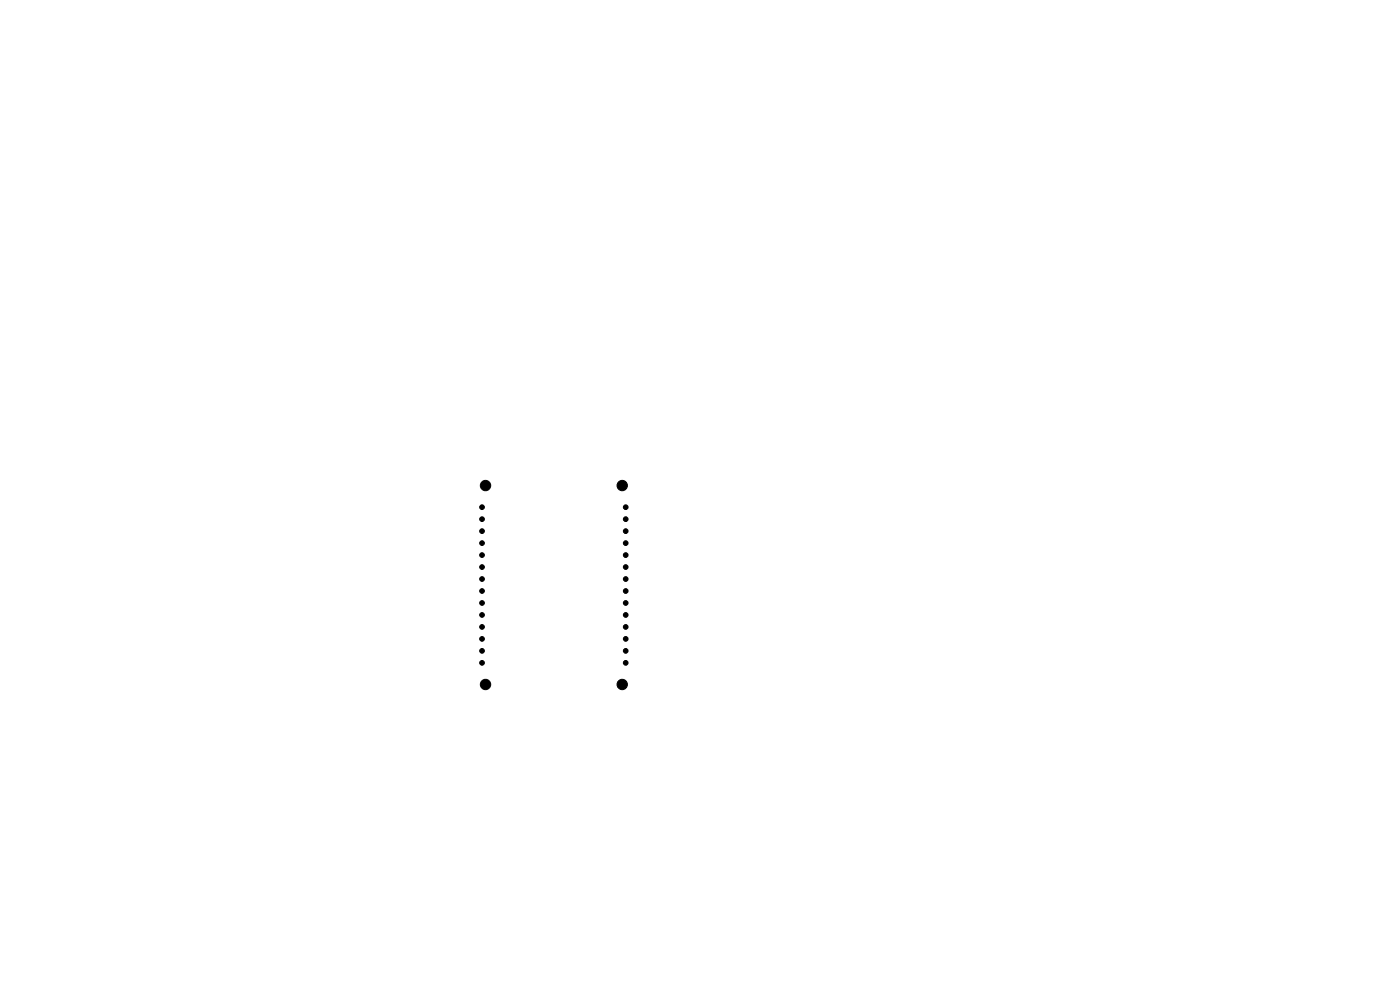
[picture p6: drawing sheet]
<svg xmlns="http://www.w3.org/2000/svg" width="297mm" height="210mm" viewBox="0 0 297 210" stroke-linecap="round" stroke-linejoin="round" font-family="sans-serif">
<g fill="#000" stroke="#000" stroke-width=".21">
<circle cx="102.3" cy="115.2" r=".5"/>
<circle cx="102.3" cy="112.7" r=".5"/>
<circle cx="102.3" cy="107.6" r=".5"/>
<circle cx="102.3" cy="117.7" r=".5"/>
<circle cx="102.3" cy="110.1" r=".5"/>
<circle cx="103" cy="103" r="1.1"/>
<circle cx="132" cy="103" r="1.1"/>
<circle cx="132.7" cy="117.7" r=".5"/>
<circle cx="132.7" cy="115.2" r=".5"/>
<circle cx="132.7" cy="107.6" r=".5"/>
<circle cx="132.7" cy="112.7" r=".5"/>
<circle cx="132.7" cy="110.1" r=".5"/>
<circle cx="102.3" cy="138.1" r=".5"/>
<circle cx="102.3" cy="127.9" r=".5"/>
<circle cx="102.3" cy="130.4" r=".5"/>
<circle cx="102.3" cy="135.5" r=".5"/>
<circle cx="102.3" cy="133" r=".5"/>
<circle cx="102.3" cy="120.3" r=".5"/>
<circle cx="102.3" cy="125.4" r=".5"/>
<circle cx="102.3" cy="122.8" r=".5"/>
<circle cx="132.7" cy="133" r=".5"/>
<circle cx="132.7" cy="130.4" r=".5"/>
<circle cx="132.7" cy="135.5" r=".5"/>
<circle cx="132.7" cy="127.9" r=".5"/>
<circle cx="132.7" cy="138.1" r=".5"/>
<circle cx="132.7" cy="122.8" r=".5"/>
<circle cx="132.7" cy="125.4" r=".5"/>
<circle cx="132.7" cy="120.3" r=".5"/>
<circle cx="102.3" cy="140.6" r=".5"/>
<circle cx="103" cy="145.2" r="1.1"/>
<circle cx="132" cy="145.2" r="1.1"/>
<circle cx="132.7" cy="140.6" r=".5"/>
</g>
</svg>
